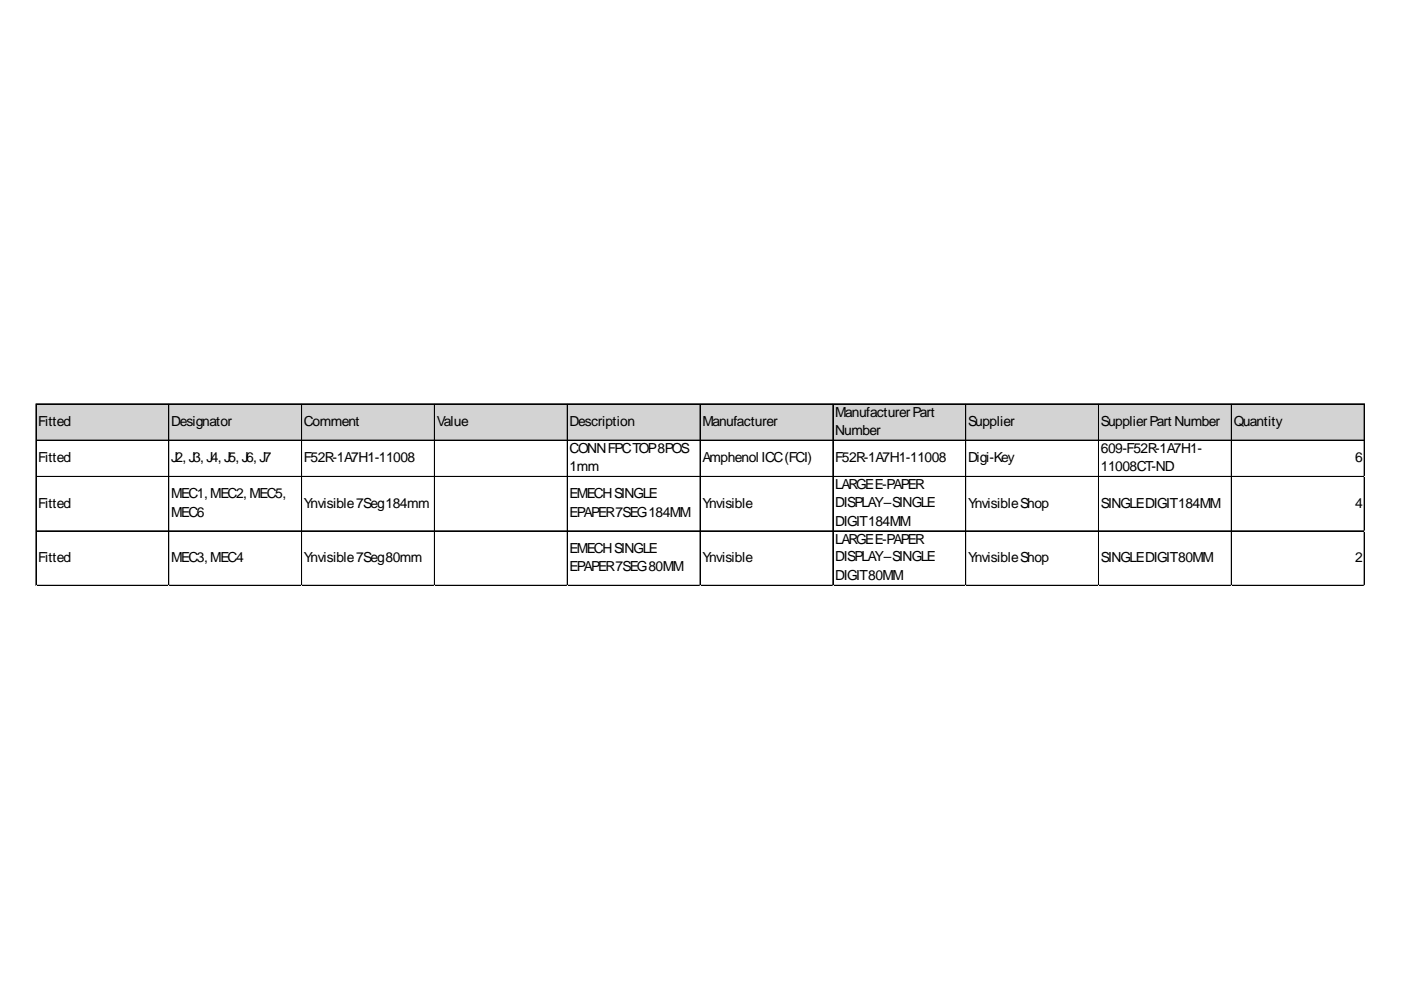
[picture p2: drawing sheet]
<svg xmlns="http://www.w3.org/2000/svg" width="297mm" height="210mm" viewBox="0 0 297 210" stroke-linecap="round" stroke-linejoin="round" font-family="sans-serif">
<defs><g id="words">
<g font-size="2.9">
<text x="177.1" y="88.4">ManufacturerPart</text>
<text x="8.1" y="90.3">Fitted</text>
<text x="36.3" y="90.3">Designator</text>
<text x="64.4" y="90.3">Comment</text>
<text x="92.6" y="90.3">Value</text>
<text x="120.8" y="90.3">Description</text>
<text x="148.9" y="90.3">Manufacturer</text>
<text x="177.1" y="92.2">Number</text>
<text x="205.2" y="90.3">Supplier</text>
<text x="233.4" y="90.3">SupplierPart Number</text>
<text x="261.6" y="90.3">Quantity</text>
<text x="8.1" y="98">Fitted</text>
<text x="36.3" y="98">J2, J3, J4, J5, J6, J7</text>
<text x="64.4" y="98">F52R-1A7H1-11008</text>
<text x="120.8" y="96.1">CONNFPCTOP8POS</text>
<text x="120.8" y="99.9">1mm</text>
<text x="148.9" y="98">Amphenol ICC(FCI)</text>
<text x="177.1" y="98">F52R-1A7H1-11008</text>
<text x="205.2" y="98">Digi-Key</text>
<text x="233.4" y="96.1">609-F52R-1A7H1-</text>
<text x="233.4" y="99.9">11008CT-ND</text>
<text x="287.3" y="98">6</text>
<text x="8.1" y="107.6">Fitted</text>
<text x="36.3" y="105.7">MEC1, MEC2, MEC5,</text>
<text x="64.4" y="107.6">Ynvisible7Seg184mm</text>
<text x="120.8" y="105.7">EMECHSINGLE</text>
<text x="148.9" y="107.6">Ynvisible</text>
<text x="177.1" y="103.8">LARGEE-PAPER</text>
<text x="177.1" y="107.4">DISPLAY–SINGLE</text>
<text x="205.2" y="107.6">YnvisibleShop</text>
<text x="233.4" y="107.6">SINGLEDIGIT184MM</text>
<text x="287.3" y="107.6">4</text>
<text x="36.3" y="109.5">MEC6</text>
<text x="120.8" y="109.5">EPAPER7SEG184MM</text>
<text x="177.1" y="111.5">DIGIT184MM</text>
<text x="8.1" y="119.2">Fitted</text>
<text x="36.3" y="119.2">MEC3, MEC4</text>
<text x="64.4" y="119.2">Ynvisible7Seg80mm</text>
<text x="120.8" y="117.2">EMECHSINGLE</text>
<text x="148.9" y="119.2">Ynvisible</text>
<text x="177.1" y="115.3">LARGEE-PAPER</text>
<text x="177.1" y="119">DISPLAY–SINGLE</text>
<text x="205.2" y="119.2">YnvisibleShop</text>
<text x="233.4" y="119.2">SINGLEDIGIT80MM</text>
<text x="287.3" y="119.2">2</text>
<text x="120.8" y="121.1">EPAPER7SEG80MM</text>
<text x="177.1" y="123">DIGIT80MM</text>
</g>
</g></defs>
<path d="M7.7 85.7h281.7v7.7h-281.7z" fill="#d3d3d3"/>
<g fill="none" stroke="#000" stroke-width=".21">
<path d="M7.6 85.6v38.6M7.7 85.6v38.6M7.7 85.6h281.6M7.7 85.7h281.6M7.7 93.3h281.6M7.7 93.4h281.6M35.8 85.7v38.5M63.9 85.7v38.5M64 85.7v38.5M92.1 85.7v38.5M120.3 85.7v38.5M148.4 85.7v38.5"/>
<path d="M148.5 85.7v38.5M176.6 85.7v38.5M204.7 85.7v38.5M204.8 85.7v38.5M232.9 85.7v38.5M261.1 85.7v38.5M289.2 85.7v38.5M289.3 85.7v38.5M7.7 101h281.6M7.7 101.1h281.6M7.7 112.5h281.6M7.7 112.6h281.6"/>
<path d="M7.7 124.1h281.6"/>
</g>
<path d="M7.6 124.2h.1" fill="none" stroke="#e0e0e0" stroke-width=".21"/>
<path d="M7.6 124.2h.1z" fill="#e0e0e0"/>
<path d="M35.8 124.2h.1" fill="none" stroke="#e0e0e0" stroke-width=".21"/>
<path d="M35.8 124.2h.1z" fill="#e0e0e0"/>
<path d="M63.9 124.2h.1" fill="none" stroke="#e0e0e0" stroke-width=".21"/>
<path d="M63.9 124.2h.1z" fill="#e0e0e0"/>
<path d="M92.1 124.2h.1" fill="none" stroke="#e0e0e0" stroke-width=".21"/>
<path d="M92.1 124.2h.1z" fill="#e0e0e0"/>
<path d="M120.3 124.2h.1" fill="none" stroke="#e0e0e0" stroke-width=".21"/>
<path d="M120.3 124.2h.1z" fill="#e0e0e0"/>
<path d="M148.4 124.2h.1" fill="none" stroke="#e0e0e0" stroke-width=".21"/>
<path d="M148.4 124.2h.1z" fill="#e0e0e0"/>
<path d="M176.6 124.2h.1" fill="none" stroke="#e0e0e0" stroke-width=".21"/>
<path d="M176.6 124.2h.1z" fill="#e0e0e0"/>
<path d="M204.7 124.2h.1" fill="none" stroke="#e0e0e0" stroke-width=".21"/>
<path d="M204.7 124.2h.1z" fill="#e0e0e0"/>
<path d="M232.9 124.2h.1" fill="none" stroke="#e0e0e0" stroke-width=".21"/>
<path d="M232.9 124.2h.1z" fill="#e0e0e0"/>
<path d="M261.1 124.2h.1" fill="none" stroke="#e0e0e0" stroke-width=".21"/>
<path d="M261.1 124.2h.1z" fill="#e0e0e0"/>
<path d="M289.2 124.2h.1" fill="none" stroke="#e0e0e0" stroke-width=".21"/>
<path d="M289.2 124.2h.1z" fill="#e0e0e0"/>
<path d="M289.3 101h.1" fill="none" stroke="#e0e0e0" stroke-width=".21"/>
<path d="M289.3 101l.1 .1z" fill="#e0e0e0"/>
<path d="M289.3 112.5h.1" fill="none" stroke="#e0e0e0" stroke-width=".21"/>
<path d="M289.3 112.5l.1 .2z" fill="#e0e0e0"/>
<path d="M289.3 124.1h.1" fill="none" stroke="#e0e0e0" stroke-width=".21"/>
<path d="M289.3 124.1l.1 .1z" fill="#e0e0e0"/>
<use href="#words"/>
</svg>
